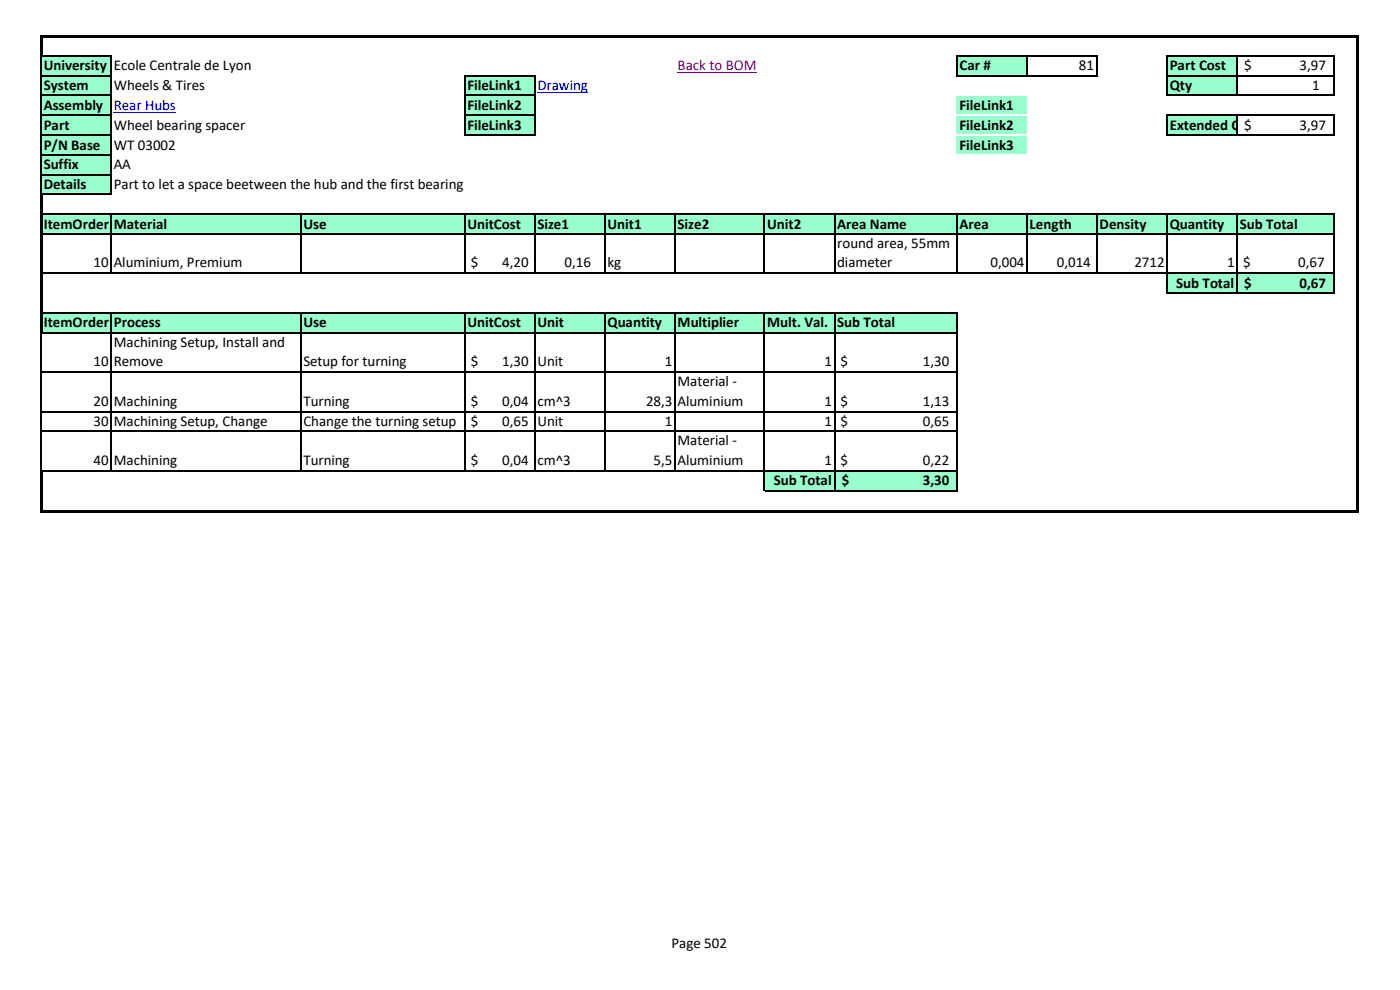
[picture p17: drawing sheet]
<svg xmlns="http://www.w3.org/2000/svg" width="297mm" height="210mm" viewBox="0 0 297 210" stroke-linecap="round" stroke-linejoin="round" font-family="sans-serif">
<defs><g id="words">
<g font-size="3.2">
<text x="9.3" y="14.9">University</text>
<text x="24.1" y="14.9">Ecole Centrale de Lyon</text>
<text x="203.6" y="14.9">Car #</text>
<text x="228.9" y="14.9">81</text>
<text x="248.2" y="14.9">Part Cost</text>
<text x="264" y="14.9">$</text>
<text x="275.7" y="14.9">3,97</text>
<text x="9.3" y="19.1">System</text>
<text x="9.3" y="23.3">Assembly</text>
<text x="24.1" y="19.1">Wheels &amp; Tires</text>
<text x="99.2" y="19.1">FileLink1</text>
<text x="99.2" y="23.3">FileLink2</text>
<text x="203.6" y="23.3">FileLink1</text>
<text x="248.2" y="19.1">Qty</text>
<text x="278.4" y="19.1">1</text>
<text x="9.3" y="27.5">Part</text>
<text x="24.1" y="27.5">Wheel bearing spacer</text>
<text x="99.2" y="27.5">FileLink3</text>
<text x="203.6" y="27.5">FileLink2</text>
<text x="248.2" y="27.5">Extended Cost</text>
<text x="264" y="27.5">$</text>
<text x="275.7" y="27.5">3,97</text>
<text x="9.3" y="31.7">P/N Base</text>
<text x="9.3" y="35.9">Suffix</text>
<text x="24.1" y="31.7">WT 03002</text>
<text x="24.1" y="35.9">AA</text>
<text x="203.6" y="31.7">FileLink3</text>
<text x="9.3" y="40.1">Details</text>
<text x="24.1" y="40.1">Part to let a space beetween the hub and the first bearing</text>
<text x="9.3" y="48.5">ItemOrder</text>
<text x="24.1" y="48.5">Material</text>
<text x="64.4" y="48.5">Use</text>
<text x="99.2" y="48.5">UnitCost</text>
<text x="114" y="48.5">Size1</text>
<text x="128.9" y="48.5">Unit1</text>
<text x="143.7" y="48.5">Size2</text>
<text x="162.8" y="48.5">Unit2</text>
<text x="177.6" y="48.5">Area Name</text>
<text x="177.6" y="52.5">round area, 55mm</text>
<text x="203.6" y="48.5">Area</text>
<text x="218.4" y="48.5">Length</text>
<text x="233.3" y="48.5">Density</text>
<text x="248.2" y="48.5">Quantity</text>
<text x="263" y="48.5">Sub Total</text>
<text x="19.9" y="56.7">10</text>
<text x="24.1" y="56.7">Aluminium, Premium</text>
<text x="99.9" y="56.7">$</text>
<text x="106.5" y="56.7">4,20</text>
<text x="119.8" y="56.7">0,16</text>
<text x="128.9" y="56.7">kg</text>
<text x="177.6" y="56.7">diameter</text>
<text x="210.1" y="56.7">0,004</text>
<text x="224.2" y="56.7">0,014</text>
<text x="240.7" y="56.7">2712</text>
<text x="260.3" y="56.7">1</text>
<text x="263.7" y="56.7">$</text>
<text x="275.4" y="56.7">0,67</text>
<text x="249.5" y="61.1">Sub Total</text>
<text x="264" y="61.1">$</text>
<text x="275.7" y="61.1">0,67</text>
<text x="9.3" y="69.4">ItemOrder</text>
<text x="24.1" y="69.4">Process</text>
<text x="64.4" y="69.4">Use</text>
<text x="99.2" y="69.4">UnitCost</text>
<text x="114" y="69.4">Unit</text>
<text x="128.9" y="69.4">Quantity</text>
<text x="143.7" y="69.4">Multiplier</text>
<text x="162.8" y="69.4">Mult. Val.</text>
<text x="177.6" y="69.4">Sub Total</text>
<text x="19.9" y="77.7">10</text>
<text x="24.1" y="73.5">Machining Setup, Install and</text>
<text x="24.1" y="77.7">Remove</text>
<text x="64.4" y="77.7">Setup for turning</text>
<text x="99.9" y="77.7">$</text>
<text x="106.5" y="77.7">1,30</text>
<text x="114" y="77.7">Unit</text>
<text x="141.1" y="77.7">1</text>
<text x="174.9" y="77.7">1</text>
<text x="178.3" y="77.7">$</text>
<text x="195.8" y="77.7">1,30</text>
<text x="143.7" y="81.9">Material -</text>
<text x="19.9" y="86.1">20</text>
<text x="24.1" y="86.1">Machining</text>
<text x="64.4" y="86.1">Turning</text>
<text x="99.9" y="86.1">$</text>
<text x="106.5" y="86.1">0,04</text>
<text x="114" y="86.1">cm^3</text>
<text x="137.1" y="86.1">28,3</text>
<text x="143.7" y="86.1">Aluminium</text>
<text x="174.9" y="86.1">1</text>
<text x="178.3" y="86.1">$</text>
<text x="195.8" y="86.1">1,13</text>
<text x="19.9" y="90.3">30</text>
<text x="24.1" y="90.3">Machining Setup, Change</text>
<text x="64.4" y="90.3">Change the turning setup</text>
<text x="99.9" y="90.3">$</text>
<text x="106.5" y="90.3">0,65</text>
<text x="114" y="90.3">Unit</text>
<text x="141.1" y="90.3">1</text>
<text x="143.7" y="94.5">Material -</text>
<text x="174.9" y="90.3">1</text>
<text x="178.3" y="90.3">$</text>
<text x="195.8" y="90.3">0,65</text>
<text x="19.9" y="98.7">40</text>
<text x="24.1" y="98.7">Machining</text>
<text x="64.4" y="98.7">Turning</text>
<text x="99.9" y="98.7">$</text>
<text x="106.5" y="98.7">0,04</text>
<text x="114" y="98.7">cm^3</text>
<text x="138.7" y="98.7">5,5</text>
<text x="143.7" y="98.7">Aluminium</text>
<text x="174.9" y="98.7">1</text>
<text x="178.3" y="98.7">$</text>
<text x="195.8" y="98.7">0,22</text>
<text x="164.2" y="103">Sub Total</text>
<text x="178.6" y="103">$</text>
<text x="195.8" y="103">3,30</text>
<text x="142.5" y="201">Page 502</text>
</g>
<text font-size="3.2" fill="#800080" x="143.7" y="14.9">Back to BOM</text>
<g font-size="3.2" fill="#00f">
<text x="24.1" y="23.3">Rear Hubs</text>
<text x="114" y="19.1">Drawing</text>
</g>
</g></defs>
<g fill="#9fc">
<path d="M8.8 11.9h14.8v4.2h-14.8z" fill-rule="evenodd"/>
<path d="M203 11.9h14.9v4.2h-14.9z" fill-rule="evenodd"/>
<path d="M247.6 11.9h14.9v4.2h-14.9z" fill-rule="evenodd"/>
<path d="M8.8 16h14.8v4.3h-14.8z" fill-rule="evenodd"/>
<path d="M98.6 16h14.9v4.3h-14.9z" fill-rule="evenodd"/>
<path d="M247.6 16h14.9v4.3h-14.9z" fill-rule="evenodd"/>
<path d="M8.8 20.2h14.8v8.5h-14.8z" fill-rule="evenodd"/>
<path d="M98.6 20.2h14.9v8.5h-14.9z" fill-rule="evenodd"/>
<path d="M203 20.2h14.9v8.5h-14.9z" fill-rule="evenodd"/>
<path d="M247.6 24.4h14.9v4.3h-14.9z" fill-rule="evenodd"/>
<path d="M8.8 28.6h14.8v4.3h-14.8z" fill-rule="evenodd"/>
<path d="M203 28.6h14.9v4.3h-14.9z" fill-rule="evenodd"/>
<path d="M8.8 32.8h14.8v8.4h-14.8z" fill-rule="evenodd"/>
<path d="M8.8 45.4h274.2v4.2h-274.2z" fill-rule="evenodd"/>
<path d="M247.6 58h35.4v4.2h-35.4z" fill-rule="evenodd"/>
<path d="M8.8 66.4h194.2v4.2h-194.2z" fill-rule="evenodd"/>
<path d="M162.2 99.9h40.8v4.2h-40.8z" fill-rule="evenodd"/>
</g>
<path d="M143.7 15.4h16.9" fill="none" stroke="#800080" stroke-width=".21"/>
<path d="M114 19.6h10.7M24.1 23.8h13.2" fill="none" stroke="#00f" stroke-width=".21"/>
<path d="M8.4 7.4h.6v4.6h-.6z" fill-rule="evenodd" fill="#000"/>
<path d="M8.8 16.1h14.9M9 11.9h14.7M98.7 16.1h14.9M203.1 11.9h29.8M203.1 16.1h29.8M8.8 20.3h14.9M98.7 20.3h14.9" fill="none" stroke="#000" stroke-width=".3"/>
<path d="M203 20.1h14.9v.3h-14.9z" fill-rule="evenodd" fill="#fff"/>
<path d="M8.8 24.5h14.9M98.7 24.5h14.9" fill="none" stroke="#000" stroke-width=".3"/>
<path d="M203 24.3h14.9v.3h-14.9z" fill-rule="evenodd" fill="#fff"/>
<path d="M247.6 11.7v8.7M262.4 12v8.4M282.9 12v8.4M8.8 28.6h14.9M98.7 28.6h14.9" fill="none" stroke="#000" stroke-width=".3"/>
<path d="M203 28.5h14.9v.3h-14.9z" fill-rule="evenodd" fill="#fff"/>
<g fill="none" stroke="#000" stroke-width=".3">
<path d="M8.7 12v29.1M23.6 12v29.4M98.6 15.9v12.9M113.4 16.2v12.6M203 11.7v4.5M217.9 12v4.2M232.7 12v4.2M247.7 11.9h35.4M247.7 16.1h35.4M8.8 32.8h14.9M247.6 24.3v4.5M247.7 20.3h35.4"/>
<path d="M247.7 24.5h35.4M247.7 28.6h35.4M262.4 24.6v4.2M282.9 24.6v4.2M23.6 45.6v12.5M63.8 45.6v12.5M98.6 45.6v12.5M113.4 45.6v12.5M128.3 45.6v12.5M143.2 45.6v12.5M162.2 45.6v12.5M177 45.6v12.5"/>
<path d="M203 45.6v12.5M217.9 45.6v12.5M232.7 45.6v12.5M247.6 45.6v16.7M262.4 45.6v16.7M282.9 45.6v16.7M8.7 70.7v29.1M23.6 66.5v33.6M63.8 66.5v33.6M98.6 66.5v33.6M113.4 66.5v33.6M128.3 66.5v33.6"/>
<path d="M143.2 66.5v33.6M162.2 66.5v37.7M177 66.5v37.7M203 66.5v37.7"/>
</g>
<g fill="#000">
<path d="M9 7.4h279.3v.6h-279.3z" fill-rule="evenodd"/>
<path d="M8.4 41.1h.6v29.6h-.6z" fill-rule="evenodd"/>
<path d="M8.4 99.8h.6v8.9h-.6z" fill-rule="evenodd"/>
<path d="M287.7 8h.6v100.7h-.6z" fill-rule="evenodd"/>
</g>
<path d="M203 32.7h14.9v.3h-14.9z" fill-rule="evenodd" fill="#fff"/>
<g fill="none" stroke="#000" stroke-width=".3">
<path d="M8.8 37h14.9M9 41.2h14.7M9 45.4h274.1M9 49.6h274.1M9 58h274.1M8.8 78.9h194.3M9 66.4h194.1M9 70.6h194.1M247.7 62.2h35.4M8.8 87.3h194.3M8.8 91.5h194.3M9 99.9h194.1"/>
<path d="M162.3 104.1h40.8"/>
</g>
<path d="M9 108.2h279.3v.5h-279.3z" fill-rule="evenodd" fill="#000"/>
<use href="#words"/>
</svg>
